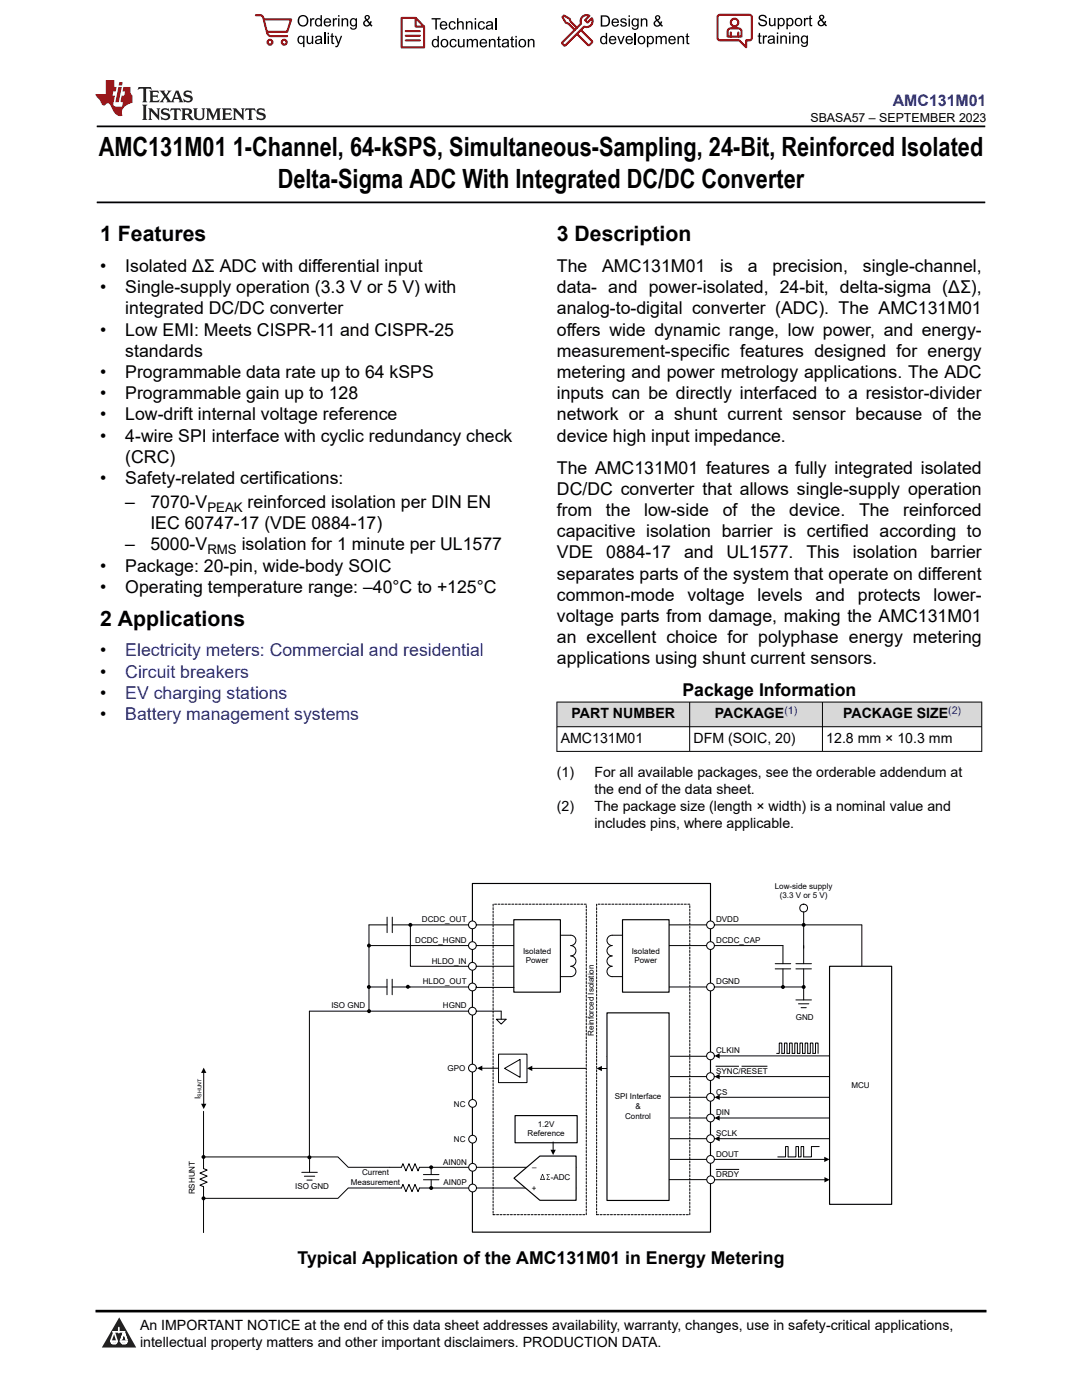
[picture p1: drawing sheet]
<svg xmlns="http://www.w3.org/2000/svg" width="216mm" height="279mm" viewBox="0 0 216 279" stroke-linecap="round" stroke-linejoin="round" font-family="sans-serif">
<defs><g id="words">
<g font-size="5.3">
<text x="19.7" y="31.2">AMC131M01</text>
<text x="46.5" y="31.2">1-Channel, 64-kSPS, Simultaneous-Sampling, 24-Bit, Reinforced Isolated</text>
<text x="55.4" y="37.5">Delta-Sigma ADC With Integrated DC/DC Converter</text>
</g>
<g font-size="4.2">
<text x="20" y="48.1">1 Features</text>
<text x="111.1" y="48.1">3 Description</text>
<text x="20" y="124.9">2 Applications</text>
</g>
<g font-size="3.5">
<text x="20" y="54.3">•</text>
<text x="20" y="58.5">•</text>
<text x="25" y="54.3">Isolated ΔΣ ADC with differential input</text>
<text x="25" y="58.5">Single-supply operation (3.3 V or 5 V) with</text>
<text x="111.1" y="54.3">The</text>
<text x="111.1" y="58.5">data- and power-isolated, 24-bit, delta-sigma (ΔΣ),</text>
<text x="120.2" y="54.3">AMC131M01</text>
<text x="143.7" y="54.3">is</text>
<text x="149.2" y="54.3">a</text>
<text x="154.1" y="54.3">precision,</text>
<text x="172.2" y="54.3">single-channel,</text>
<text x="25" y="62.8">integrated DC/DC converter</text>
<text x="111.1" y="62.8">analog-to-digital converter (ADC). The AMC131M01</text>
<text x="20" y="67">•</text>
<text x="25" y="67">Low EMI: Meets CISPR-11 and CISPR-25</text>
<text x="25" y="71.2">standards</text>
<text x="111.1" y="67">offers wide dynamic range, low power, and energy-</text>
<text x="111.1" y="71.2">measurement-specific features designed for energy</text>
<text x="20" y="75.5">•</text>
<text x="25" y="75.5">Programmable data rate up to 64 kSPS</text>
<text x="111.1" y="75.5">metering and power metrology applications. The ADC</text>
<text x="20" y="79.7">•</text>
<text x="20" y="83.9">•</text>
<text x="25" y="79.7">Programmable gain up to 128</text>
<text x="25" y="83.9">Low-drift internal voltage reference</text>
<text x="111.1" y="79.7">inputs can be directly interfaced to a resistor-divider</text>
<text x="111.1" y="83.9">network or a shunt current sensor because of the</text>
<text x="20" y="88.2">•</text>
<text x="25" y="88.2">4-wire SPI interface with cyclic redundancy check</text>
<text x="111.1" y="88.2">device high input impedance.</text>
<text x="25" y="92.4">(CRC)</text>
<text x="111.1" y="94.5">The AMC131M01 features a fully integrated isolated</text>
<text x="20" y="96.6">•</text>
<text x="25" y="96.6">Safety-related certifications:</text>
<text x="25" y="101.4">–</text>
<text x="30" y="101.4">7070-V</text>
<text x="49.4" y="101.4">reinforced isolation per DIN EN</text>
<text x="111.1" y="98.7">DC/DC converter that allows single-supply operation</text>
<text x="30" y="105.6">IEC 60747-17 (VDE 0884-17)</text>
<text x="111.1" y="103">from</text>
<text x="111.1" y="107.2">capacitive isolation barrier is certified according to</text>
<text x="120.9" y="103">the</text>
<text x="128.5" y="103">low-side</text>
<text x="144.2" y="103">of</text>
<text x="149.9" y="103">the</text>
<text x="157.5" y="103">device.</text>
<text x="171.4" y="103">The</text>
<text x="180.2" y="103">reinforced</text>
<text x="25" y="109.8">–</text>
<text x="30" y="109.8">5000-V</text>
<text x="48.2" y="109.8">isolation for 1 minute per UL1577</text>
<text x="111.1" y="111.4">VDE</text>
<text x="121" y="111.4">0884-17</text>
<text x="136.5" y="111.4">and</text>
<text x="145" y="111.4">UL1577.</text>
<text x="160.9" y="111.4">This</text>
<text x="170.2" y="111.4">isolation</text>
<text x="185.7" y="111.4">barrier</text>
<text x="20" y="114.1">•</text>
<text x="20" y="118.3">•</text>
<text x="25" y="114.1">Package: 20-pin, wide-body SOIC</text>
<text x="25" y="118.3">Operating temperature range: –40°C to +125°C</text>
<text x="111.1" y="115.7">separates parts of the system that operate on different</text>
<text x="111.1" y="119.9">common-mode</text>
<text x="137.2" y="119.9">voltage</text>
<text x="151.2" y="119.9">levels</text>
<text x="162.7" y="119.9">and</text>
<text x="171.2" y="119.9">protects</text>
<text x="186.3" y="119.9">lower-</text>
<text x="111.1" y="124.1">voltage parts from damage, making the AMC131M01</text>
<text x="20" y="131">•</text>
<text x="111.1" y="128.4">an excellent choice for polyphase energy metering</text>
<text x="20" y="135.2">•</text>
<text x="111.1" y="132.6">applications using shunt current sensors.</text>
<text x="20" y="139.5">•</text>
<text x="20" y="143.7">•</text>
<text x="136.2" y="139">Package Information</text>
<text x="59.4" y="252.2">Typical Application of the AMC131M01 in Energy Metering</text>
</g>
<g font-size="3.5" fill="#00f">
<text x="25" y="131">Electricity meters: Commercial and residential</text>
<text x="25" y="135.2">Circuit breakers</text>
<text x="25" y="139.5">EV charging stations</text>
<text x="25" y="143.7">Battery management systems</text>
</g>
<text font-size="3.2" fill="#00f" x="178.1" y="21.1">AMC131M01</text>
<g font-size="2.8">
<text x="114" y="143.4">PART NUMBER</text>
<text x="142.6" y="143.4">PACKAGE</text>
<text x="168.2" y="143.4">PACKAGE SIZE</text>
<text x="111.9" y="148.3">AMC131M01</text>
<text x="138.4" y="148.3">DFM (SOIC, 20)</text>
<text x="164.9" y="148.3">12.8 mm × 10.3 mm</text>
<text x="111.1" y="155.1">(1)</text>
<text x="118.6" y="155.1">For all available packages, see the orderable addendum at</text>
<text x="111.1" y="161.9">(2)</text>
<text x="118.6" y="158.5">the end of the data sheet.</text>
<text x="118.6" y="161.9">The package size (length × width) is a nominal value and</text>
<text x="118.6" y="165.3">includes pins, where applicable.</text>
<text x="27.9" y="265.5">An IMPORTANT NOTICE at the end of this data sheet addresses availability, warranty, changes, use in safety-critical applications,</text>
<text x="27.9" y="268.9">intellectual property matters and other important disclaimers. PRODUCTION DATA.</text>
</g>
<g font-size="2.6">
<text x="41.4" y="102.1">PEAK</text>
<text x="41.4" y="110.6">RMS</text>
</g>
<text font-size="2.5" x="161.7" y="24.3">SBASA57 – SEPTEMBER 2023</text>
<g font-size="2.1" fill="#00f">
<text x="156.5" y="142.4">(1)</text>
<text x="189.2" y="142.4">(2)</text>
</g>
<g font-size="1.6">
<text x="154.6" y="177.4">Low-side supply</text>
<text x="155.6" y="179.3">(3.3 V or 5 V)</text>
<text x="84.2" y="184">DCDC_OUT</text>
<text x="142.9" y="184">DVDD</text>
<text x="82.9" y="188.2">DCDC_HGND</text>
<text x="104.4" y="190.3">Isolated</text>
<text x="126" y="190.3">Isolated</text>
<text x="142.9" y="188.2">DCDC_CAP</text>
<text x="84.4" y="196.4">HLDO_OUT</text>
<text x="86.2" y="192.3">HLDO_IN</text>
<text x="104.9" y="192.2">Power</text>
<text x="126.6" y="192.2">Power</text>
<text x="142.9" y="196.4">DGND</text>
<text x="66.1" y="201.2">ISO GND</text>
<text x="88.4" y="201.2">HGND</text>
<text x="158.8" y="203.5">GND</text>
<text x="118.5" y="206.7" transform="rotate(-90 118.5 206.7)">Reinforced Isolation</text>
<text x="89.3" y="213.7">GPO</text>
<text x="142.9" y="210.2">CLKIN</text>
<text x="142.9" y="214.3">SYNC/RESET</text>
<text x="40" y="219.3" transform="rotate(-90 40 219.3)">I</text>
<text x="90.6" y="221">NC</text>
<text x="122.7" y="219.4">SPI Interface</text>
<text x="126.8" y="221.3">&amp;</text>
<text x="142.9" y="218.4">CS</text>
<text x="169.9" y="217.1">MCU</text>
<text x="90.6" y="227.9">NC</text>
<text x="105.3" y="226.8">Reference</text>
<text x="107.3" y="224.9">1.2V</text>
<text x="124.7" y="223.3">Control</text>
<text x="142.9" y="222.6">DIN</text>
<text x="142.9" y="226.7">SCLK</text>
<text x="88.4" y="232.4">AIN0N</text>
<text x="106.2" y="233.5">–</text>
<text x="142.9" y="230.8">DOUT</text>
<text x="38.9" y="238.4" transform="rotate(-90 38.9 238.4)">RSHUNT</text>
<text x="58.9" y="237.3">ISO GND</text>
<text x="70" y="236.5">Measurement</text>
<text x="72.3" y="234.5">Current</text>
<text x="88.5" y="236.5">AIN0P</text>
<text x="106.1" y="237.6">+</text>
<text x="109.9" y="235.6">-ADC</text>
<text x="142.9" y="234.9">DRDY</text>
</g>
<text font-size="1" x="40.2" y="218.9" transform="rotate(-90 40.2 218.9)">SHUNT</text>
</g></defs>
<path d="M19.3 25.2h177.3M19.3 40.4h177.3" fill="none" stroke="#000" stroke-width=".35"/>
<g fill="#d8d8d8">
<path d="M111.1 140.1h84.8v4.9h-84.8z" fill-rule="evenodd"/>
<path d="M111.2 140.2h26.4v4.8h-26.4z" fill-rule="evenodd"/>
<path d="M137.7 140.2h26.3v4.8h-26.3z" fill-rule="evenodd"/>
<path d="M164.2 140.2h31.6v4.8h-31.6z" fill-rule="evenodd"/>
</g>
<g fill="none" stroke="#000" stroke-width=".2">
<path d="M111.1 140.1h84.9M111.1 145h84.9M111.1 150h84.9M111.1 140.1v9.9M137.6 140.1v9.9M164.1 140.1v9.9M195.9 140.1v9.9M94.3 184.6h8.2M94.3 188.7h8.2M94.3 192.8h8.2M133.5 197h26.9M133.5 184.6h26.9"/>
<path d="M133.5 188.7h22.7M121.1 210.8h20.7M133.5 219h8.3M133.5 214.9h8.3M133.5 231.4h31.1M133.5 227.3h8.3M133.5 223.1h8.3"/>
</g>
<path d="M164.5 230.9l1 .5-1 .5z" fill="#000"/>
<path d="M94.3 176.3h47.5v69.6h-47.5z" fill="none" stroke="#000" stroke-width=".23"/>
<path d="M98.4 180.5h18.6v61.9h-18.6zM119.1 180.5h18.5v61.9h-18.5z" fill="none" stroke="#000" stroke-width=".2" stroke-dasharray=".4 .3"/>
<path d="M121.1 202.1h12.4v37.5h-12.4z" fill-rule="evenodd" fill="#fff"/>
<path d="M121.1 202.1h12.4v37.5h-12.4z" fill="none" stroke="#000" stroke-width=".23"/>
<path d="M124.2 183.5h9.3v14.5h-9.3z" fill-rule="evenodd" fill="#fff"/>
<path d="M124.2 183.5h9.3v14.5h-9.3z" fill="none" stroke="#000" stroke-width=".23"/>
<path d="M102.5 183.5h9.3v14.5h-9.3z" fill-rule="evenodd" fill="#fff"/>
<path d="M102.5 183.5h9.3v14.5h-9.3z" fill="none" stroke="#000" stroke-width=".23"/>
<path d="M73.4 188.7h20.9M73.6 184.6h3.6M77.2 183v3.1M78.3 183v3.1M81.9 197h12.4M81.9 184.6v8.2h12.4M94.3 184.6h-16M111.8 186.6h2.1a1.03 1.03 0 0 1 1 1.1 1.03 1.03 0 0 1-1 1 1.03 1.03 0 0 1 1 1 1.03 1.03 0 0 1-1 1.1 1.03 1.03 0 0 1 1 1 1.03 1.03 0 0 1-1 1 1.03 1.03 0 0 1 1 1.1 1.03 1.03 0 0 1-1 1h-2.1M124.2 186.6h-2.1a1.03 1.03 0 0 0-1 1.1 1.03 1.03 0 0 0 1 1 1.03 1.03 0 0 0-1 1 1.03 1.03 0 0 0 1 1.1 1.03 1.03 0 0 0-1 1 1.03 1.03 0 0 0 1 1 1.03 1.03 0 0 0-1 1.1 1.03 1.03 0 0 0 1 1h2.1" fill="none" stroke="#000" stroke-width=".2"/>
<g fill="#000">
<circle cx="73.6" cy="188.7" r=".4"/>
<circle cx="81.9" cy="184.6" r=".4"/>
</g>
<circle cx="94.3" cy="213.2" r=".77" fill="#fff"/>
<circle cx="94.3" cy="213.2" r=".77" fill="none" stroke="#000" stroke-width=".2"/>
<circle cx="94.3" cy="188.7" r=".77" fill="#fff"/>
<circle cx="94.3" cy="188.7" r=".77" fill="none" stroke="#000" stroke-width=".2"/>
<circle cx="94.3" cy="192.8" r=".77" fill="#fff"/>
<circle cx="94.3" cy="192.8" r=".77" fill="none" stroke="#000" stroke-width=".2"/>
<circle cx="94.3" cy="184.6" r=".77" fill="#fff"/>
<circle cx="94.3" cy="184.6" r=".77" fill="none" stroke="#000" stroke-width=".2"/>
<circle cx="94.3" cy="197" r=".77" fill="#fff"/>
<g fill="none" stroke="#000" stroke-width=".2">
<path d="M73.4 197h3.8M73.6 184.6v17.3M77.2 195.4v3.1M78.3 195.4v3.1M78.3 197h3.6M154.7 192.3h3.1M154.7 193.4h3.1M156.2 193.4v3.6h-.2M156.2 188.7v3.6M160.4 184.6v4.6M40.6 214v6.3M143.5 210.7h32.4"/>
<path d="M155 210.2h.5v-2h.5v2h.5v-2h.5v2h.6v-2h.5v2h.5v-2h.5v2h.5v-2h.5v2h.6v-2h.5v2h.5v-2h.5v2h.5v-2h.5v2M40.4 230.9h.2M40.6 230.9h26.8l2.1 2.1h8.3M40.6 230.9v2.3l.7 .3-1.4 .6 1.4 .6-1.4 .6 1.4 .6-1.4 .6 .7 .3v9.2M77.8 237.1h-8.3l-2.1 2.1h-27M163.5 228.8h-1.6v2.1h-1.5v-2.1h-.6v2.1h-.5v-2.1h-.5v2.1h-1.5v-2.1h-.6v2.1h-1.5"/>
<circle cx="94.3" cy="197" r=".77"/>
</g>
<g fill="#000">
<path d="M40.6 213.1l.6 1h-1.1zM142.5 210.7l1.1-.5v1.1zM40.1 220.3h1.1l-.6 1z"/>
<circle cx="73.6" cy="197" r=".4"/>
<circle cx="156.2" cy="197" r=".4"/>
<circle cx="40.6" cy="239.2" r=".4"/>
<circle cx="40.6" cy="230.9" r=".4"/>
</g>
<path d="M165.5 192.8h12.4v47.6h-12.4z" fill-rule="evenodd" fill="#fff"/>
<path d="M165.5 192.8h12.4v47.6h-12.4z" fill="none" stroke="#000" stroke-width=".23"/>
<g fill="none" stroke="#000" stroke-width=".2">
<path d="M160.1 184.6h11.9M160.4 182v2.6"/>
<circle cx="160.4" cy="181.2" r=".78"/>
</g>
<circle cx="160.4" cy="184.6" r=".4" fill="#000"/>
<circle cx="141.8" cy="188.7" r=".77" fill="#fff"/>
<circle cx="141.8" cy="188.7" r=".77" fill="none" stroke="#000" stroke-width=".2"/>
<circle cx="141.8" cy="197" r=".77" fill="#fff"/>
<circle cx="141.8" cy="197" r=".77" fill="none" stroke="#000" stroke-width=".2"/>
<circle cx="141.8" cy="210.7" r=".77" fill="#fff"/>
<circle cx="141.8" cy="210.7" r=".77" fill="none" stroke="#000" stroke-width=".2"/>
<circle cx="141.8" cy="184.6" r=".77" fill="#fff"/>
<circle cx="141.8" cy="184.6" r=".77" fill="none" stroke="#000" stroke-width=".2"/>
<circle cx="141.8" cy="219" r=".77" fill="#fff"/>
<g fill="none" stroke="#000" stroke-width=".2">
<path d="M158.8 192.3h3.1M158.8 193.4h3.1M160.4 188.7v3.6M160.4 193.4v3.6"/>
<circle cx="141.8" cy="219" r=".77"/>
</g>
<circle cx="94.3" cy="201.8" r=".77" fill="#fff"/>
<g fill="none" stroke="#000" stroke-width=".2">
<path d="M158.8 199.6h3.1M160.1 197h.3v2.6M61.7 201.8h31.8M95 201.8h5v1.6M99 203.4h2l-1 1zM159.3 200.3h2.1M159.8 201.1h1.1"/>
<circle cx="94.3" cy="201.8" r=".77"/>
</g>
<circle cx="160.4" cy="197" r=".4" fill="#000"/>
<circle cx="141.8" cy="223.1" r=".77" fill="#fff"/>
<circle cx="141.8" cy="223.1" r=".77" fill="none" stroke="#000" stroke-width=".2"/>
<circle cx="141.8" cy="227.3" r=".77" fill="#fff"/>
<circle cx="141.8" cy="227.3" r=".77" fill="none" stroke="#000" stroke-width=".2"/>
<circle cx="141.8" cy="231.4" r=".77" fill="#fff"/>
<g fill="none" stroke="#000" stroke-width=".2">
<path d="M143.5 219h22M143.5 223.1h22M143.5 227.3h22"/>
<circle cx="141.8" cy="231.4" r=".77"/>
</g>
<path d="M142.6 219l1-.5v1zM142.5 223.1l1.1-.5v1zM142.5 227.3l1.1-.6v1.1z" fill="#000"/>
<circle cx="141.8" cy="214.9" r=".77" fill="#fff"/>
<g fill="none" stroke="#000" stroke-width=".2">
<path d="M61.7 201.8v29.2h-.2M142.8 212.8h4.7M143.5 214.9h22M148 212.8h5.1"/>
<circle cx="141.8" cy="214.9" r=".77"/>
</g>
<g fill="#000">
<path d="M142.5 214.9l1.1-.6v1.1z"/>
<circle cx="61.7" cy="231" r=".4"/>
</g>
<path d="M102.8 222.6h12.4v5.5h-12.4z" fill-rule="evenodd" fill="#fff"/>
<path d="M102.8 222.6h12.4v5.5h-12.4z" fill="none" stroke="#000" stroke-width=".23"/>
<path d="M95 197.1h7.6M73.4 201.8h.2M110.4 227.9v1.6" fill="none" stroke="#000" stroke-width=".2"/>
<g fill="#000">
<path d="M109.8 229.5h1.1l-.5 1z"/>
<circle cx="73.6" cy="201.8" r=".4"/>
</g>
<circle cx="94.3" cy="220.2" r=".77" fill="#fff"/>
<circle cx="94.3" cy="220.2" r=".77" fill="none" stroke="#000" stroke-width=".2"/>
<circle cx="94.3" cy="227.3" r=".77" fill="#fff"/>
<g fill="none" stroke="#000" stroke-width=".2">
<path d="M94.3 233h20.7M94.9 237.1h20.1"/>
<circle cx="94.3" cy="227.3" r=".77"/>
</g>
<path d="M102.6 235.1l5.1-4.4h7.3v8.8h-7.3z" fill-rule="evenodd" fill="#fff"/>
<path d="M102.6 235.1l5.1-4.4h7.3v8.8h-7.3z" fill="none" stroke="#000" stroke-width=".23"/>
<path d="M86 233h8.3" fill="none" stroke="#000" stroke-width=".2"/>
<circle cx="94.3" cy="233" r=".77" fill="#fff"/>
<circle cx="94.3" cy="233" r=".77" fill="none" stroke="#000" stroke-width=".2"/>
<path d="M107.8 234.1h6v1.9h-6z" fill-rule="evenodd" fill="#fff"/>
<path d="M77.8 233h2.3l.3-.8 .6 1.5 .6-1.5 .6 1.5 .6-1.5 .6 1.5 .3-.7h2.3v1.4M84.5 235.4h3.1M84.5 234.4h3.1M86 235.4v1.7M94.3 237.1h-10.6l-.3 .7-.6-1.4-.6 1.4-.6-1.4-.6 1.4-.6-1.4-.3 .7h-2.3" fill="none" stroke="#000" stroke-width=".2"/>
<g fill="#000">
<circle cx="86" cy="233" r=".4"/>
<circle cx="86" cy="237.1" r=".4"/>
</g>
<circle cx="94.3" cy="237.1" r=".77" fill="#fff"/>
<g fill="none" stroke="#000" stroke-width=".2">
<path d="M81.1 196.9h.3M40.6 221.8v9.1M60.2 234h3.1M60.7 234.7h2.1M61.3 235.5h1M61.8 231.4v2.6M133.5 235.4h8.3M141.8 235.4h22.8M142.8 233.4h4.7"/>
<circle cx="94.3" cy="237.1" r=".77"/>
</g>
<g fill="#000">
<path d="M164.5 234.9l1.1 .5-1.1 .6z"/>
<circle cx="81.4" cy="196.9" r=".4"/>
</g>
<circle cx="141.8" cy="235.4" r=".77" fill="#fff"/>
<g fill="none" stroke="#000" stroke-width=".2">
<path d="M172 184.6v8.2"/>
<circle cx="141.8" cy="235.4" r=".77"/>
</g>
<path d="M99.5 210.4h5.7v5.7h-5.7z" fill-rule="evenodd" fill="#fff"/>
<path d="M99.5 210.4h5.7v5.7h-5.7z" fill="none" stroke="#000" stroke-width=".2"/>
<path d="M100.7 213.2l3.1-1.8v3.6z" fill="#fff"/>
<path d="M96.2 213.2h3.2M100.7 213.2l3.1-1.8v3.6zM106.1 213.2h10.8M120 213.2h1.1" fill="none" stroke="#000" stroke-width=".2"/>
<path d="M95.2 213.2l1-.5v1zM105.2 213.2l1-.5v1zM119 213.2l1.1-.5v1.1z" fill="#000"/>
<path d="M0 0h215.9v23.8h-215.9z" fill-rule="evenodd" fill="#fff"/>
<path d="M27.7 17.4l-.2 .6 .5-.3h.6v.1v2.2l-.2 .4h1l-.2-.4v-2.2v-.1h.5l.5 .3-.1-.6zM29.8 18.1l.2 .4v1.5l-.2 .4h1.9l.1-.6a1.08 1.08 0 0 1-1.3 .2v-.7h.6l.4 .2v-.6l-.4 .2h-.6v-.6l.2-.1a1 1 0 0 1 1 .2l-.1-.5zM31.8 18.1l1 1.1-1 1.2h.9l-.2-.2 .4-.7 .5 .7-.2 .2h1.6l-.2-.2 .1-.4h1l.1 .4-.1 .2h.9l-.2-.3-.8-2h-.5l-1 2.2-.8-1.1 .9-1.1h-.8l.2 .2-.5 .7-.3-.7 .1-.2zM35.2 18.5l.4 1h-.8zM36.8 18.2a.65 .65 0 0 0-.2 .7 .65 .65 0 0 0 .6 .5l.7 .2 .1 .2a.79 .79 0 0 1-.7 .4 .79 .79 0 0 1-.7-.5l.1 .7 .2-.1a.93 .93 0 0 0 1.1 .1 .93 .93 0 0 0 .4-1 1.46 1.46 0 0 0-1.2-.6l-.1-.3a1.09 1.09 0 0 1 1.2 .2l-.2-.6-.1 .1-.6-.2zM28.4 20.9l.2 .4v2.3l-.2 .3h1l-.2-.3v-2.3l.2-.4zM29.6 21.6l.2 .4v1.6l-.2 .3h.8l-.3-.3v-1.4l1.7 1.8v-2l.2-.4h-.8l.2 .2 .1 1.1-1.2-1.3zM32.3 21.8a.65 .65 0 0 0-.2 .7 .65 .65 0 0 0 .7 .4l.6 .2 .1 .2a.79 .79 0 0 1-.7 .4 .79 .79 0 0 1-.7-.5l.1 .7 .2-.1a.93 .93 0 0 0 1.1 .1 .93 .93 0 0 0 .4-.9 1.46 1.46 0 0 0-1.2-.6l-.1-.4a1.09 1.09 0 0 1 1.2 .2l-.2-.6-.1 .1-.6-.1zM34.1 21.6l-.1 .7a.63 .63 0 0 1 .7-.4l.1 1.7-.3 .3h1l-.2-.3v-1.7a.66 .66 0 0 1 .8 .4l-.1-.7zM36.2 21.6l.2 .4v1.6l-.2 .3h.9l-.2-.2v-.7h.5l.1 .2a.79 .79 0 0 0 1.2 .6l-1-.9a.61 .61 0 0 0 .6-.6 .61 .61 0 0 0-.5-.6zM36.9 21.9h.2a.47 .47 0 0 1 .5 .1 .47 .47 0 0 1 .1 .5l-.2 .2h-.6zM38.5 21.6l.2 .2a2.27 2.27 0 0 0 .4 2 1.04 1.04 0 0 0 1.7-.7v-1.3l.2-.2h-.8l.2 .4v1.1a.6 .6 0 0 1-.6 .6 .6 .6 0 0 1-.6-.6v-1.1l.3-.4zM41.1 21.6l.2 .4v1.6l-.2 .3h.7l-.2-.3v-1.5l.9 1.9 .8-1.9v1.5l-.2 .3h1l-.3-.3v-1.6l.3-.4h-.8l-.7 1.5-.7-1.5zM44.3 21.6l.2 .4v1.6l-.2 .3h1.9l.1-.5a1.09 1.09 0 0 1-1.3 .1v-.6h.6l.4 .1v-.6l-.4 .2h-.6v-.6l.2-.1a1.01 1.01 0 0 1 1 .3l-.1-.6zM46.4 21.6l.3 .4v1.6l-.3 .3h.8l-.2-.3v-1.4l1.6 1.8v-2l.2-.4h-.7l.2 .2v1.1l-1.2-1.3zM49 21.6l-.1 .7a.63 .63 0 0 1 .8-.4v1.7l-.3 .3h1l-.2-.3v-1.7a.66 .66 0 0 1 .8 .4l-.1-.7zM51.4 21.8a.65 .65 0 0 0-.2 .7 .65 .65 0 0 0 .6 .4l.6 .2 .2 .2a.79 .79 0 0 1-.8 .4 .79 .79 0 0 1-.6-.5l.1 .7 .2-.1a.93 .93 0 0 0 1 .1 .93 .93 0 0 0 .5-.9 1.46 1.46 0 0 0-1.3-.6l-.1-.4a1.09 1.09 0 0 1 1.3 .2l-.2-.6-.2 .1-.5-.1z" fill="#231f20"/>
<path d="M21.1 16v2.8h-2.1l.1 .3 .9 1a.95 .95 0 0 0 .9 .9 .59 .59 0 0 1 .6-.4 .59 .59 0 0 1 .5 .4l.4 .8a1.59 1.59 0 0 0 2.1 1.3 1.61 1.61 0 0 1 1-2.2l1-.4-.1-1.5a1.59 1.59 0 0 1-.4-1.6h-1.4l-.2 .9h.5l-.1 .8h-.5l-.2 1v.2l.4 .1-.2 .9h-.6a.73 .73 0 0 1-1.1-.7l.3-1.5h-.5l.2-.8h.5l.2-.9h-.5v-1.4zM23.6 17.4l-.6 3h.7l.6-3zM23.8 16.4l-.1 .7h.7l.1-.7z" fill="#ed1c24"/>
<g fill="#000">
<path d="M59.4 4.2a1.12 1.12 0 0 1 2.2 0 1.12 1.12 0 0 1-2.2 0zM59.9 3.5a.89 .89 0 0 0-.1 1.1 .89 .89 0 0 0 1.1 .4 .88 .88 0 0 0 .3-1.3 .88 .88 0 0 0-1.3-.2z" fill-rule="evenodd"/>
<path d="M59.5 7.3l.5-.2 .5 .3v-.3h.3v2.3h-.3v-.8a.74 .74 0 0 1-1 0 .74 .74 0 0 1-.1-1zM59.8 7.5a.57 .57 0 0 0-.2 .7 .57 .57 0 0 0 .8 .2 .57 .57 0 0 0 .1-.7 .57 .57 0 0 0-.7-.2z" fill-rule="evenodd"/>
<path d="M61.9 3.6h.2v.3l.2-.2 .3-.1 .2 .1-.1 .3a.36 .36 0 0 0-.5 0 .36 .36 0 0 0 0 .4v.9h-.3z" fill-rule="evenodd"/>
<path d="M61.2 7.1h.3v.9a.41 .41 0 0 0 .4 .6 .41 .41 0 0 0 .3-.6v-.9h.3v1.7h-.2v-.3a.58 .58 0 0 1-.7 .3 .58 .58 0 0 1-.4-.6z" fill-rule="evenodd"/>
<path d="M63 3.8l.5-.2 .5 .2v-.8h.2v2.3h-.2v-.2a.75 .75 0 0 1-1-.1 .75 .75 0 0 1-.1-1zM63.2 4a.57 .57 0 0 0-.1 .7 .57 .57 0 0 0 .8 .2 .57 .57 0 0 0 .1-.7 .57 .57 0 0 0-.8-.2z" fill-rule="evenodd"/>
<path d="M63 7.3a.74 .74 0 0 1 1-.1 .74 .74 0 0 1 .3 .9v.7h-.3v-.2a.57 .57 0 0 1-.8 .2 .57 .57 0 0 1-.2-.8l1-.3a.41 .41 0 0 0-.4-.4 .41 .41 0 0 0-.4 .4l-.3-.1zM63.2 8.2a.35 .35 0 0 0 .2 .5 .35 .35 0 0 0 .5-.3l.1-.4z" fill-rule="evenodd"/>
<path d="M65.4 6.5h.3v.3h-.3zM65.4 7.1h.3v1.7h-.3z" fill-rule="evenodd"/>
<path d="M64.8 3.8a.76 .76 0 0 1 .9-.1 .76 .76 0 0 1 .4 .8h-1.2a.47 .47 0 0 0 .3 .6 .47 .47 0 0 0 .6-.4l.3 .1a.82 .82 0 0 1-1.3 .3 .82 .82 0 0 1 0-1.3zM65 4l-.1 .3h.9l-.3-.4z" fill-rule="evenodd"/>
<path d="M66.4 3.6h.3v.3l.1-.2 .4-.1 .1 .1-.1 .3a.36 .36 0 0 0-.4 0 .36 .36 0 0 0-.1 .4v.9h-.3z" fill-rule="evenodd"/>
<path d="M66.1 6.7l.3-.1v.5h.3v.3h-.3v.9l.1 .2h.2v.3a.41 .41 0 0 1-.4-.1 .41 .41 0 0 1-.2-.4v-.9h-.2v-.3h.2z" fill-rule="evenodd"/>
<path d="M66.8 7.1h.3l.4 1.4 .5-1.4h.3l-.6 1.7a.57 .57 0 0 1-.8 .6v-.3a.37 .37 0 0 0 .5-.3z" fill-rule="evenodd"/>
<path d="M67.5 3h.2v.3h-.2zM67.5 3.6h.2v1.7h-.2z" fill-rule="evenodd"/>
<path d="M68.2 3.6h.2v.3a.58 .58 0 0 1 .7-.3 .58 .58 0 0 1 .4 .7v1h-.3v-1a.4 .4 0 0 0-.4-.5 .4 .4 0 0 0-.4 .6v.9h-.2z" fill-rule="evenodd"/>
<path d="M70 3.8l.5-.2 .5 .2v-.2h.2v1.5a.71 .71 0 0 1-.5 .8 .71 .71 0 0 1-.8-.5h.2a.46 .46 0 0 0 .6 .3 .46 .46 0 0 0 .3-.6 .78 .78 0 0 1-1.1-.2 .78 .78 0 0 1 .1-1.1zM70.2 4a.53 .53 0 0 0-.1 .8 .53 .53 0 0 0 .8 0 .54 .54 0 0 0 0-.7 .54 .54 0 0 0-.7-.1z" fill-rule="evenodd"/>
<path d="M72.9 3.1a.53 .53 0 0 1 .8 .1 .53 .53 0 0 1-.3 .8l.4 .5 .1-.3 .3 .1-.2 .5 .3 .3-.2 .2-.3-.3a.71 .71 0 0 1-1.2 .1 .71 .71 0 0 1 .4-1.1l-.3-.5zM73 3.5a.3 .3 0 0 0 .6 0 .3 .3 0 0 0-.6 0zM72.9 4.3a.45 .45 0 0 0 0 .7 .45 .45 0 0 0 .7-.2l-.5-.6z" fill-rule="evenodd"/>
<path d="M86.1 3.6h1.8v.3h-.7v2h-.3v-2h-.8z" fill-rule="evenodd"/>
<path d="M86.3 8l.5-.2 .5 .2v-.8h.3v2.2h-.3v-.2a.76 .76 0 0 1-1 0 .76 .76 0 0 1-.1-1zM86.6 8.1a.58 .58 0 0 0-.2 .8 .58 .58 0 0 0 .8 .2 .58 .58 0 0 0 .1-.8 .58 .58 0 0 0-.7-.2z" fill-rule="evenodd"/>
<path d="M88.2 7.9a.81 .81 0 0 1 1.1 .2 .81 .81 0 0 1-.2 1.1 .81 .81 0 0 1-1.1-.1l-.1-.8zM88.3 8.1a.57 .57 0 0 0 0 .9 .57 .57 0 0 0 .8 0 .57 .57 0 0 0 0-.8 .57 .57 0 0 0-.8-.1z" fill-rule="evenodd"/>
<path d="M88 4.4a.77 .77 0 0 1 .9-.1 .77 .77 0 0 1 .4 .8h-1.3a.48 .48 0 0 0 .4 .6 .48 .48 0 0 0 .6-.3h.3a.83 .83 0 0 1-1.3 .4 .83 .83 0 0 1 0-1.4zM88.2 4.6l-.2 .3h1l-.3-.4z" fill-rule="evenodd"/>
<path d="M89.7 4.4a.7 .7 0 0 1 1.2 .3l-.2 .1a.45 .45 0 0 0-.6-.3 .45 .45 0 0 0-.3 .6 .45 .45 0 0 0 .3 .6 .45 .45 0 0 0 .6-.4h.3a.76 .76 0 0 1-1.1 .6 .76 .76 0 0 1-.3-1.1z" fill-rule="evenodd"/>
<path d="M89.9 8a.7 .7 0 0 1 1.2 .3h-.3a.45 .45 0 0 0-.5-.3 .45 .45 0 0 0-.3 .6 .45 .45 0 0 0 .3 .6 .45 .45 0 0 0 .6-.4l.2 .1a.76 .76 0 0 1-1 .5 .76 .76 0 0 1-.4-1.1z" fill-rule="evenodd"/>
<path d="M91.2 3.6h.3v.8a.59 .59 0 0 1 .7-.2 .59 .59 0 0 1 .3 .7v1h-.2v-1a.4 .4 0 0 0-.5-.4 .4 .4 0 0 0-.3 .5v.9h-.3z" fill-rule="evenodd"/>
<path d="M91.4 7.8h.2v.9a.41 .41 0 0 0 .5 .5 .41 .41 0 0 0 .3-.5v-.9h.3v1.6h-.3v-.2a.58 .58 0 0 1-.7 .3 .58 .58 0 0 1-.3-.7z" fill-rule="evenodd"/>
<path d="M93 4.2h.2v.3a.59 .59 0 0 1 .7-.3 .59 .59 0 0 1 .4 .7v1h-.3v-1a.41 .41 0 0 0-.4-.5 .41 .41 0 0 0-.4 .6v.9h-.2z" fill-rule="evenodd"/>
<path d="M93.1 7.8h.3v.2a.56 .56 0 0 1 1 0 .54 .54 0 0 1 .6-.2 .54 .54 0 0 1 .4 .5v1.1h-.3v-1a.34 .34 0 0 0-.3-.4 .34 .34 0 0 0-.4 .3v1.1h-.3v-1a.38 .38 0 0 0-.5-.4 .38 .38 0 0 0-.2 .6v.8h-.3z" fill-rule="evenodd"/>
<path d="M94.7 3.6h.3v.3h-.3zM94.7 4.2h.3v1.7h-.3z" fill-rule="evenodd"/>
<path d="M95.5 4.4a.7 .7 0 0 1 1.3 .3l-.3 .1a.45 .45 0 0 0-.6-.3 .45 .45 0 0 0-.3 .6 .45 .45 0 0 0 .3 .6 .45 .45 0 0 0 .6-.4h.3a.76 .76 0 0 1-1.1 .6 .76 .76 0 0 1-.3-1.1z" fill-rule="evenodd"/>
<path d="M95.9 8a.77 .77 0 0 1 .9-.2 .77 .77 0 0 1 .4 .9h-1.2a.48 .48 0 0 0 .3 .5 .48 .48 0 0 0 .6-.3h.3a.83 .83 0 0 1-1.3 .4 .83 .83 0 0 1 0-1.3zM96.1 8.1l-.1 .4h.9l-.2-.5z" fill-rule="evenodd"/>
<path d="M97.5 7.8h.3v.2a.59 .59 0 0 1 .7-.2 .59 .59 0 0 1 .4 .6v1h-.3v-1a.41 .41 0 0 0-.5-.4 .41 .41 0 0 0-.3 .5v.9h-.3z" fill-rule="evenodd"/>
<path d="M97.1 4.4a.74 .74 0 0 1 1-.1 .74 .74 0 0 1 .3 .9v.7h-.3v-.2a.59 .59 0 0 1-.8 .2 .59 .59 0 0 1-.3-.8l1.1-.3a.42 .42 0 0 0-.4-.4 .42 .42 0 0 0-.5 .4l-.2-.1zM97.3 5.3a.36 .36 0 0 0 .2 .5 .36 .36 0 0 0 .5-.2l.1-.5z" fill-rule="evenodd"/>
<path d="M99.4 7.4l.2-.2v.6h.3v.2h-.3v1l.1 .2h.2l.1 .2a.41 .41 0 0 1-.5 0 .41 .41 0 0 1-.1-.4v-1h-.2v-.2h.2z" fill-rule="evenodd"/>
<path d="M100.3 8a.74 .74 0 0 1 .9-.2 .74 .74 0 0 1 .3 .9l.1 .7h-.3v-.2a.59 .59 0 0 1-.8 .3 .59 .59 0 0 1-.3-.8l1-.3a.42 .42 0 0 0-.3-.4 .42 .42 0 0 0-.5 .3h-.3zM100.5 8.8a.36 .36 0 0 0 .1 .5 .36 .36 0 0 0 .5-.2l.2-.5z" fill-rule="evenodd"/>
<path d="M102 7.4l.3-.2v.6h.3v.2h-.3v1l.1 .2h.2v.2a.41 .41 0 0 1-.5 0 .41 .41 0 0 1-.1-.4v-1h-.2v-.2h.2z" fill-rule="evenodd"/>
<path d="M102.8 7.2h.3v.3h-.3zM102.8 7.8h.3v1.6h-.3z" fill-rule="evenodd"/>
<path d="M103.7 7.9a.81 .81 0 0 1 1.1 .2 .81 .81 0 0 1-.1 1.1 .81 .81 0 0 1-1.2-.1v-.8zM103.9 8.1a.57 .57 0 0 0-.1 .9 .57 .57 0 0 0 .8 0 .57 .57 0 0 0 0-.8 .57 .57 0 0 0-.7-.1z" fill-rule="evenodd"/>
<path d="M105.3 7.8h.3v.2a.59 .59 0 0 1 .7-.2 .59 .59 0 0 1 .4 .6v1h-.3v-1a.41 .41 0 0 0-.5-.4 .41 .41 0 0 0-.3 .5v.9h-.3z" fill-rule="evenodd"/>
<path d="M119.9 3.1h.7a1.12 1.12 0 0 1 1.1 1.1 1.12 1.12 0 0 1-1 1.1h-.8zM120.2 3.3v1.7h.4a.86 .86 0 0 0 .8-.8 .86 .86 0 0 0-.8-.9z" fill-rule="evenodd"/>
<path d="M119.9 7.4l.5-.3 .5 .3v-.8h.2v2.2h-.2v-.2a.75 .75 0 0 1-1 0 .75 .75 0 0 1-.1-1zM120.1 7.5a.57 .57 0 0 0-.1 .8 .57 .57 0 0 0 .8 .2 .57 .57 0 0 0 .1-.8 .57 .57 0 0 0-.8-.2z" fill-rule="evenodd"/>
<path d="M121.7 7.4a.76 .76 0 0 1 .9-.2 .76 .76 0 0 1 .4 .9h-1.2a.47 .47 0 0 0 .3 .5 .47 .47 0 0 0 .6-.3h.3a.82 .82 0 0 1-1.3 .4 .82 .82 0 0 1 0-1.3zM121.9 7.5l-.1 .3h.9l-.3-.4z" fill-rule="evenodd"/>
<path d="M122.2 3.9a.76 .76 0 0 1 .9-.2 .76 .76 0 0 1 .4 .9h-1.2a.47 .47 0 0 0 .4 .5 .47 .47 0 0 0 .5-.3h.3a.82 .82 0 0 1-1.3 .4 .82 .82 0 0 1 0-1.3zM122.5 4l-.2 .3h.9l-.2-.4z" fill-rule="evenodd"/>
<path d="M123.9 3.8a.71 .71 0 0 1 1.1 .3h-.2a.32 .32 0 0 0-.4-.3 .32 .32 0 0 0-.3 .4h.1a.75 .75 0 0 1 .9 .8 .72 .72 0 0 1-.7 .3 .72 .72 0 0 1-.7-.5h.3a.36 .36 0 0 0 .4 .4 .36 .36 0 0 0 .3-.5 .8 .8 0 0 1-.9-.7z" fill-rule="evenodd"/>
<path d="M123.2 7.2h.3l.4 1.3 .5-1.3h.3l-.7 1.6h-.2z" fill-rule="evenodd"/>
<path d="M125.4 3.1h.3v.3h-.3zM125.4 3.7h.3v1.6h-.3z" fill-rule="evenodd"/>
<path d="M125 7.4a.76 .76 0 0 1 .9-.2 .76 .76 0 0 1 .4 .9h-1.2a.47 .47 0 0 0 .3 .5 .47 .47 0 0 0 .6-.3h.3a.82 .82 0 0 1-1.3 .4 .82 .82 0 0 1 0-1.3zM125.2 7.5l-.1 .3h.9l-.2-.4z" fill-rule="evenodd"/>
<path d="M126.2 3.9l.5-.3 .5 .3v-.2h.2v1.4a.71 .71 0 0 1-.5 .8 .71 .71 0 0 1-.8-.5l.2 .1a.46 .46 0 0 0 .6 .2 .46 .46 0 0 0 .3-.6 .78 .78 0 0 1-1.1-.1 .78 .78 0 0 1 .1-1.1zM126.4 4a.53 .53 0 0 0-.1 .8 .53 .53 0 0 0 .8 0 .54 .54 0 0 0 0-.7 .54 .54 0 0 0-.7-.1z" fill-rule="evenodd"/>
<path d="M127.5 7.3a.8 .8 0 0 1 1.1 .2 .8 .8 0 0 1-.1 1.1 .8 .8 0 0 1-1.2-.1v-.8zM127.7 7.5a.56 .56 0 0 0-.1 .9 .56 .56 0 0 0 .8-.1 .56 .56 0 0 0 0-.7 .56 .56 0 0 0-.7-.1z" fill-rule="evenodd"/>
<path d="M127.9 3.7h.2v.2a.58 .58 0 0 1 .7-.2 .58 .58 0 0 1 .4 .6v1h-.3v-1a.4 .4 0 0 0-.4-.4 .4 .4 0 0 0-.4 .5v.9h-.2z" fill-rule="evenodd"/>
<path d="M129.1 7.2h.2v.2a.72 .72 0 0 1 1-.1 .72 .72 0 0 1 .2 1 .64 .64 0 0 1-.5 .5 .64 .64 0 0 1-.6-.2v.8h-.3zM129.5 7.5a.56 .56 0 0 0-.2 .8 .56 .56 0 0 0 .8 .2 .56 .56 0 0 0 .1-.8 .56 .56 0 0 0-.7-.2z" fill-rule="evenodd"/>
<path d="M130.8 7.2h.3v.2a.55 .55 0 0 1 .9 0 .53 .53 0 0 1 .6-.3 .53 .53 0 0 1 .4 .6v1.1h-.2v-1a.34 .34 0 0 0-.3-.4 .34 .34 0 0 0-.4 .3v1.1h-.3v-1a.37 .37 0 0 0-.5-.4 .37 .37 0 0 0-.2 .6v.8h-.3z" fill-rule="evenodd"/>
<path d="M130.8 3.2a.53 .53 0 0 1 .9 .1 .53 .53 0 0 1-.4 .8l.4 .5 .2-.4 .2 .1-.2 .5 .4 .3-.2 .3-.3-.4a.71 .71 0 0 1-1.2 .1 .71 .71 0 0 1 .3-1.1l-.2-.5zM130.9 3.6a.3 .3 0 0 0 .6 0 .3 .3 0 0 0-.6 0zM130.9 4.3a.45 .45 0 0 0 0 .7 .45 .45 0 0 0 .7-.2l-.5-.6z" fill-rule="evenodd"/>
<path d="M133.6 7.4a.76 .76 0 0 1 .9-.2 .76 .76 0 0 1 .3 .9h-1.2a.47 .47 0 0 0 .4 .5 .47 .47 0 0 0 .6-.3h.2a.82 .82 0 0 1-1.2 .4 .82 .82 0 0 1 0-1.3zM133.8 7.5l-.2 .3h1l-.3-.4z" fill-rule="evenodd"/>
<path d="M135.2 7.2h.2v.2a.58 .58 0 0 1 .7-.2 .58 .58 0 0 1 .4 .6v1h-.3v-1a.4 .4 0 0 0-.4-.4 .4 .4 0 0 0-.3 .5v.9h-.3z" fill-rule="evenodd"/>
<path d="M137 6.8l.3-.2v.6h.2v.2h-.2v1v.2h.2l.1 .2a.41 .41 0 0 1-.5 0 .41 .41 0 0 1-.1-.5v-.9h-.2v-.2h.2z" fill-rule="evenodd"/>
<path d="M151.6 3.1a.88 .88 0 0 1 1.4 .5h-.3a.49 .49 0 0 0-.5-.5 .49 .49 0 0 0-.5 .6l.1 .1a1.06 1.06 0 0 1 1.2 1 .95 .95 0 0 1-.9 .4 .95 .95 0 0 1-.8-.7h.3a.58 .58 0 0 0 .6 .5 .58 .58 0 0 0 .5-.6l-.2-.1a.95 .95 0 0 1-1.1-.9z" fill-rule="evenodd"/>
<path d="M151.4 6.7l.3-.2v.6h.2v.2h-.2v1v.2h.2l.1 .2a.41 .41 0 0 1-.5 0 .41 .41 0 0 1-.1-.5v-.9h-.2v-.2h.2z" fill-rule="evenodd"/>
<path d="M152.2 7.1h.3v.2l.1-.2h.4h.1l-.1 .3a.36 .36 0 0 0-.4 0 .36 .36 0 0 0-.1 .5v.8h-.3z" fill-rule="evenodd"/>
<path d="M153.3 7.3a.74 .74 0 0 1 1-.2 .74 .74 0 0 1 .3 .9l.1 .7h-.3l-.1-.2a.57 .57 0 0 1-.8 .3 .57 .57 0 0 1-.1-.9l.9-.2a.41 .41 0 0 0-.4-.4 .41 .41 0 0 0-.4 .3h-.3zM153.5 8.1a.35 .35 0 0 0 .2 .5 .35 .35 0 0 0 .5-.2l.1-.5z" fill-rule="evenodd"/>
<path d="M153.4 3.6h.3v.9a.41 .41 0 0 0 .4 .5 .41 .41 0 0 0 .4-.5v-.9h.2v1.6h-.2v-.2a.58 .58 0 0 1-.7 .2 .58 .58 0 0 1-.4-.6z" fill-rule="evenodd"/>
<path d="M155 6.5h.3v.3h-.3zM155 7.1h.3v1.6h-.3z" fill-rule="evenodd"/>
<path d="M155.2 3.6h.2v.2a.72 .72 0 0 1 1-.1 .72 .72 0 0 1 .2 1 .64 .64 0 0 1-.5 .5 .64 .64 0 0 1-.6-.2v.8h-.3zM155.6 3.9a.56 .56 0 0 0-.2 .8 .56 .56 0 0 0 .8 .2 .56 .56 0 0 0 .1-.8 .56 .56 0 0 0-.7-.2z" fill-rule="evenodd"/>
<path d="M155.7 7.1h.3v.2a.58 .58 0 0 1 .7-.2 .58 .58 0 0 1 .3 .6v1h-.3v-1a.4 .4 0 0 0-.4-.4 .4 .4 0 0 0-.3 .5v.9h-.3z" fill-rule="evenodd"/>
<path d="M156.9 3.6h.3v.2a.72 .72 0 0 1 .9-.1 .72 .72 0 0 1 .2 1 .64 .64 0 0 1-.4 .5 .64 .64 0 0 1-.7-.2v.8h-.3zM157.3 3.9a.56 .56 0 0 0-.1 .8 .56 .56 0 0 0 .7 .2 .56 .56 0 0 0 .2-.8 .56 .56 0 0 0-.8-.2z" fill-rule="evenodd"/>
<path d="M157.4 6.5h.3v.3h-.3zM157.4 7.1h.3v1.6h-.3z" fill-rule="evenodd"/>
<path d="M158.1 7.1h.3v.2a.58 .58 0 0 1 .7-.2 .58 .58 0 0 1 .4 .6v1h-.3v-1a.4 .4 0 0 0-.5-.4 .4 .4 0 0 0-.3 .5v.9h-.3z" fill-rule="evenodd"/>
<path d="M158.8 3.7a.8 .8 0 0 1 1.1 .2 .8 .8 0 0 1-.1 1.1 .8 .8 0 0 1-1.1-.1l-.1-.8zM159 3.9a.56 .56 0 0 0-.1 .9 .56 .56 0 0 0 .9 0 .56 .56 0 0 0-.1-.8 .56 .56 0 0 0-.7-.1z" fill-rule="evenodd"/>
<path d="M160 7.3l.5-.2 .5 .2v-.2h.2v1.4a.71 .71 0 0 1-.5 .9 .71 .71 0 0 1-.9-.5h.3a.46 .46 0 0 0 .6 .2 .46 .46 0 0 0 .2-.6 .78 .78 0 0 1-1-.1 .78 .78 0 0 1 .1-1.1zM160.2 7.4a.53 .53 0 0 0-.1 .8 .53 .53 0 0 0 .8 0 .54 .54 0 0 0 0-.7 .54 .54 0 0 0-.7-.1z" fill-rule="evenodd"/>
<path d="M160.4 3.6h.3v.2l.1-.2h.4h.1l-.1 .3a.36 .36 0 0 0-.4 0 .36 .36 0 0 0-.1 .5v.8h-.3z" fill-rule="evenodd"/>
<path d="M161.5 3.2l.3-.2v.6h.3v.2h-.3v1v.2h.3v.2a.41 .41 0 0 1-.5 0 .41 .41 0 0 1-.1-.5v-.9h-.2v-.2h.2z" fill-rule="evenodd"/>
<path d="M163.6 3.1a.53 .53 0 0 1 .8 .1 .53 .53 0 0 1-.3 .8l.4 .5 .1-.3h.3l-.2 .5 .3 .3-.2 .3-.3-.3a.71 .71 0 0 1-1.2 .1 .71 .71 0 0 1 .4-1.2l-.3-.5zM163.7 3.5a.3 .3 0 0 0 .5 0 .3 .3 0 0 0-.5 0zM163.6 4.2a.45 .45 0 0 0 0 .8 .45 .45 0 0 0 .7-.3l-.5-.6z" fill-rule="evenodd"/>
</g>
<path d="M64.8 6.5v2.3M98.9 3.6v2.3M126.8 6.6v2.2" fill="none" stroke="#000" stroke-width=".28"/>
<g fill="none" stroke="#de0000" stroke-width=".42">
<path d="M51.1 3l1 .1a1.4 1.4 0 0 1 .6 1.2l.7 2.5a.95 .95 0 0 0 1.1 .4h2.8M52.7 3.9h5.4l-.8 2.4h-4M80.1 3.6h2.8v1.7h1.7v4.2h-4.5zM81 7.1h2.8M81 6.2h2.8M81 8.1h2.8M82.9 3.6l1.7 1.7M115.1 5.5l-1.3-1.2-.1-.5-1.2-.7-.3 .3 .7 1.1 .5 .2 1.3 1.3M115.9 6l2.2 2.2v.3l-.5 .5h-.3l-2.2-2.2zM115.9 6l.7-.7a1.19 1.19 0 0 0 1.3-.3 1.19 1.19 0 0 0 .2-1.4l-.9 .9-.4-.5 .8-.8a1.19 1.19 0 0 0-1.4 .1 1.19 1.19 0 0 0-.2 1.4l-3.8 3.7v.3l.3 .3h.3l2.3-2.2M143.2 3.2l.4-.2h6l.4 .2v4.4l-.2 .4-.9 .1v1.3l-1.4-1.3h-3.9l-.4-.3zM145.4 5.8l.4-.1h1.6a.61 .61 0 0 1 .6 .6v1h-2.8v-1z"/>
<path d="M145.8 6.5v.8M147.3 6.5v.8"/>
<circle cx="53.9" cy="8.4" r=".49"/>
<circle cx="56.7" cy="8.4" r=".49"/>
<circle cx="146.6" cy="4.5" r=".75"/>
</g>
<path d="M0 261.4h215.9v18h-215.9z" fill-rule="evenodd" fill="#fff"/>
<path d="M23.8 262.9l3.4 6h-6.9z" fill="#231f20"/>
<path d="M22.1 267.7h1.3l-.4 .5h-.3a.55 .55 0 0 1-.6-.5z" fill-rule="evenodd" fill="#fff"/>
<path d="M22.1 267.7h1.3l-.4 .5h-.3a.55 .55 0 0 1-.6-.5z" fill="none" stroke="#231f20" stroke-width=".34"/>
<path d="M22.1 267.7h1.3l-.4 .5h-.5zM22.6 265.8h.1M22.6 265.8h2.3zM23.7 265.9h.1M23.7 264.9v1zM24 267.7h.1" fill="none" stroke="#fff" stroke-width=".34"/>
<path d="M24.7 265.8l-.7 1.9z" fill="#fff"/>
<path d="M24.7 265.8l-.7 1.9z" fill="none" stroke="#fff" stroke-width=".34"/>
<path d="M24.7 265.8l.7 1.9z" fill="#fff"/>
<path d="M22.8 265.8l-.7 1.9zM22.8 265.8l.6 1.9zM24.7 265.8l.7 1.9zM25.3 267.7h.1" fill="none" stroke="#fff" stroke-width=".34"/>
<path d="M24.1 267.7h1.3a.65 .65 0 0 1-.6 .5 .65 .65 0 0 1-.7-.5z" fill-rule="evenodd" fill="#fff"/>
<path d="M24.1 267.7h1.3a.65 .65 0 0 1-.6 .5 .65 .65 0 0 1-.7-.5z" fill="none" stroke="#231f20" stroke-width=".34"/>
<path d="M24 267.7h.1M24.1 267.7h1.3l-.4 .5h-.5z" fill="none" stroke="#fff" stroke-width=".34"/>
<path d="M19 261.7h177.8" fill="none" stroke="#000" stroke-width=".53"/>
<use href="#words"/>
</svg>
